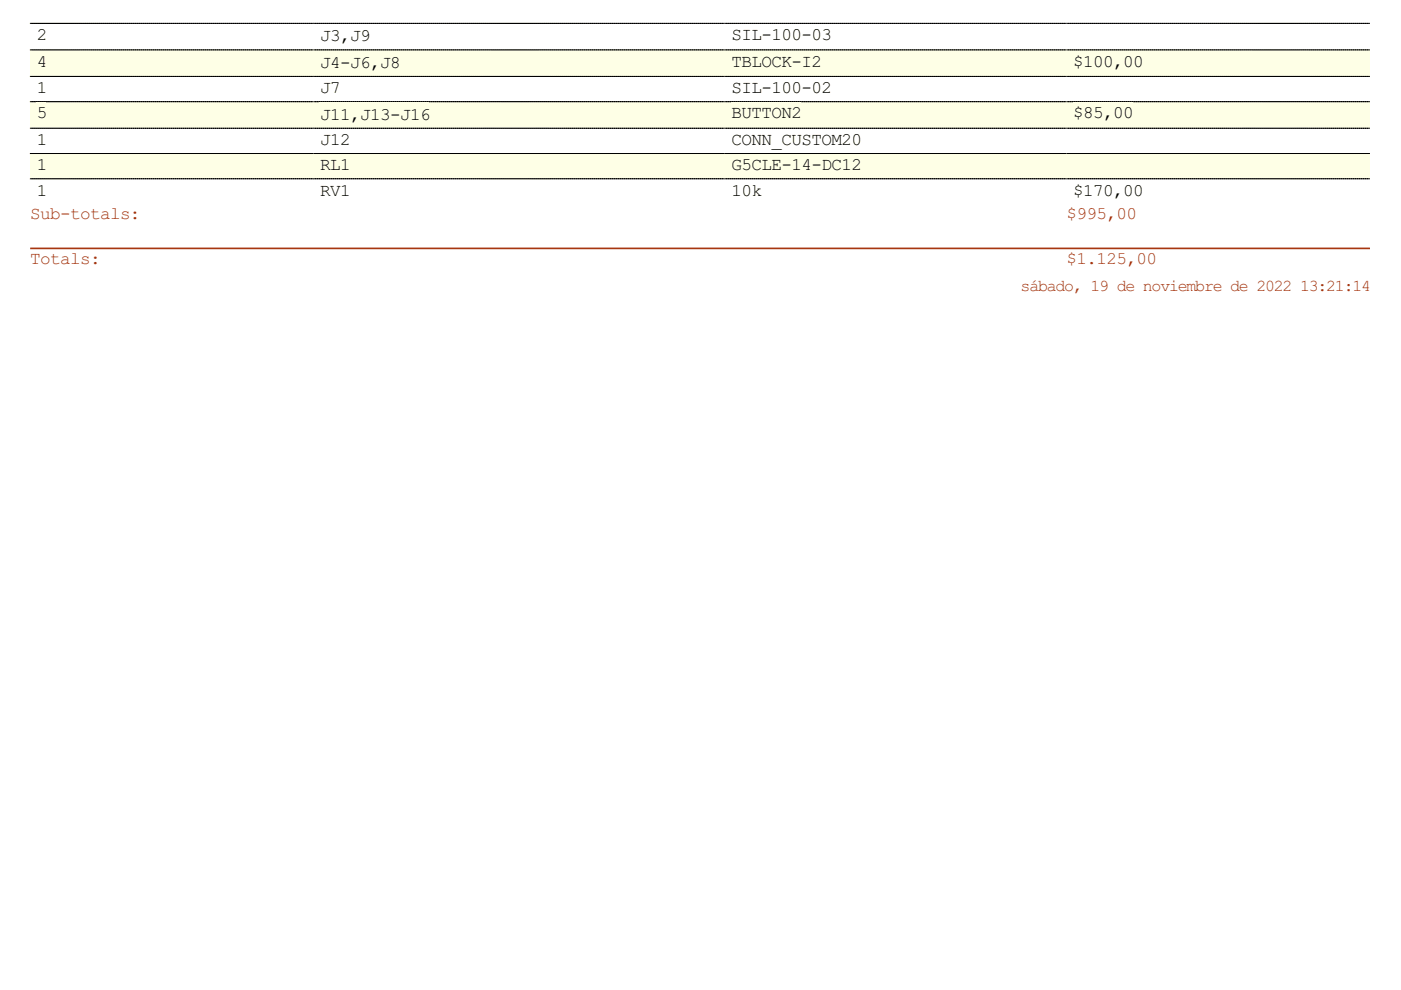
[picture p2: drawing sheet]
<svg xmlns="http://www.w3.org/2000/svg" width="297mm" height="210mm" viewBox="0 0 297 210" stroke-linecap="round" stroke-linejoin="round" font-family="sans-serif">
<defs><g id="words">
<g font-size="4.2">
<text x="7.8" y="8.5">2</text>
<text x="67.9" y="8.8">J3,J9</text>
<text x="155.1" y="8.5">SIL-100-03</text>
<text x="7.8" y="14.1">4</text>
<text x="67.9" y="14.4">J4-J6,J8</text>
<text x="155.1" y="14.1">TBLOCK-I2</text>
<text x="227.5" y="14.1">$100,00</text>
<text x="7.8" y="19.8">1</text>
<text x="67.9" y="19.8">J7</text>
<text x="155.1" y="19.8">SIL-100-02</text>
<text x="7.8" y="25.1">5</text>
<text x="67.9" y="25.4">J11,J13-J16</text>
<text x="155.1" y="25.1">BUTTON2</text>
<text x="227.5" y="25.1">$85,00</text>
<text x="7.8" y="30.7">1</text>
<text x="67.9" y="30.7">J12</text>
<text x="155.1" y="30.7">CONN_CUSTOM20</text>
<text x="7.8" y="36.1">1</text>
<text x="7.8" y="41.5">1</text>
<text x="67.9" y="36.1">RL1</text>
<text x="67.9" y="41.5">RV1</text>
<text x="155.1" y="36.1">G5CLE-14-DC12</text>
<text x="155.1" y="41.5">10k</text>
<text x="227.5" y="41.5">$170,00</text>
</g>
<g font-size="4.2" fill="#a73610">
<text x="6.4" y="46.4">Sub-totals:</text>
<text x="226.1" y="46.4">$995,00</text>
<text x="6.4" y="56">Totals:</text>
<text x="226.1" y="56">$1.125,00</text>
</g>
<g font-size="4" fill="#a73610">
<text x="216.4" y="61.7">sábado, 19 de noviembre de 2022</text>
<text x="275.6" y="61.7">13:21:14</text>
</g>
</g></defs>
<path d="M6.4 5h60.1M66.5 5h87.2M153.8 5h72.3M226.2 5h64.2" fill="none" stroke="#000" stroke-width=".21" stroke-dasharray=".3 .1"/>
<path d="M6.4 10.5h60.1v5.7h-60.1z" fill="#feffe6"/>
<path d="M6.4 10.6h60.1" fill="none" stroke="#000" stroke-width=".21" stroke-dasharray=".3 .1"/>
<g fill="#feffe6">
<path d="M7.7 10.8h2.1v4.3h-2.1z"/>
<path d="M66.5 10.5h87.2v5.7h-87.2z"/>
</g>
<path d="M66.5 10.6h87.2" fill="none" stroke="#000" stroke-width=".21" stroke-dasharray=".3 .1"/>
<g fill="#feffe6">
<path d="M67.7 10.8h16.9v4.5h-16.9z"/>
<path d="M153.7 10.5h72.4v5.7h-72.4z"/>
</g>
<path d="M153.8 10.6h72.3" fill="none" stroke="#000" stroke-width=".21" stroke-dasharray=".3 .1"/>
<g fill="#feffe6">
<path d="M155 10.8h19v4.3h-19z"/>
<path d="M226.1 10.5h64.4v5.7h-64.4z"/>
</g>
<path d="M226.2 10.6h64.2" fill="none" stroke="#000" stroke-width=".21" stroke-dasharray=".3 .1"/>
<path d="M227.4 10.8h14.8v4.3h-14.8z" fill="#feffe6"/>
<path d="M6.4 16.2h60.1M66.5 16.2h87.2M153.8 16.2h72.3M226.2 16.2h64.2" fill="none" stroke="#000" stroke-width=".21" stroke-dasharray=".3 .1"/>
<path d="M6.4 21.5h60.1v5.7h-60.1z" fill="#feffe6"/>
<path d="M6.4 21.6h60.1" fill="none" stroke="#000" stroke-width=".21" stroke-dasharray=".3 .1"/>
<g fill="#feffe6">
<path d="M7.7 21.7h2.1v4.2h-2.1z"/>
<path d="M66.5 21.5h87.2v5.7h-87.2z"/>
</g>
<path d="M66.5 21.6h87.2" fill="none" stroke="#000" stroke-width=".21" stroke-dasharray=".3 .1"/>
<g fill="#feffe6">
<path d="M67.7 21.7h23.3v4.5h-23.3z"/>
<path d="M153.7 21.5h72.4v5.7h-72.4z"/>
</g>
<path d="M153.8 21.6h72.3" fill="none" stroke="#000" stroke-width=".21" stroke-dasharray=".3 .1"/>
<g fill="#feffe6">
<path d="M155 21.7h14.8v4.2h-14.8z"/>
<path d="M226.1 21.5h64.4v5.7h-64.4z"/>
</g>
<path d="M226.2 21.6h64.2" fill="none" stroke="#000" stroke-width=".21" stroke-dasharray=".3 .1"/>
<path d="M227.4 21.7h12.7v4.2h-12.7z" fill="#feffe6"/>
<path d="M6.4 27.2h60.1M66.5 27.2h87.2M153.8 27.2h72.3M226.2 27.2h64.2" fill="none" stroke="#000" stroke-width=".21" stroke-dasharray=".3 .1"/>
<path d="M6.4 32.5h60.1v5.4h-60.1z" fill="#feffe6"/>
<path d="M6.4 32.5h60.1" fill="none" stroke="#000" stroke-width=".21" stroke-dasharray=".3 .1"/>
<g fill="#feffe6">
<path d="M7.7 32.8h2.1v4.2h-2.1z"/>
<path d="M66.5 32.5h87.2v5.4h-87.2z"/>
</g>
<path d="M66.5 32.5h87.2" fill="none" stroke="#000" stroke-width=".21" stroke-dasharray=".3 .1"/>
<g fill="#feffe6">
<path d="M67.7 32.8h6.3v4.2h-6.3z"/>
<path d="M153.7 32.5h72.4v5.4h-72.4z"/>
</g>
<path d="M153.8 32.5h72.3" fill="none" stroke="#000" stroke-width=".21" stroke-dasharray=".3 .1"/>
<g fill="#feffe6">
<path d="M155 32.8h27.5v4.2h-27.5z"/>
<path d="M226.1 32.5h64.4v5.4h-64.4z"/>
</g>
<path d="M6.4 37.9h60.1M66.5 37.9h87.2M153.8 37.9h72.3M226.2 32.5h64.2M226.2 37.9h64.2" fill="none" stroke="#000" stroke-width=".21" stroke-dasharray=".3 .1"/>
<path d="M6.6 52.7h283.7" fill="none" stroke="#a73610" stroke-width=".35"/>
<use href="#words"/>
</svg>
